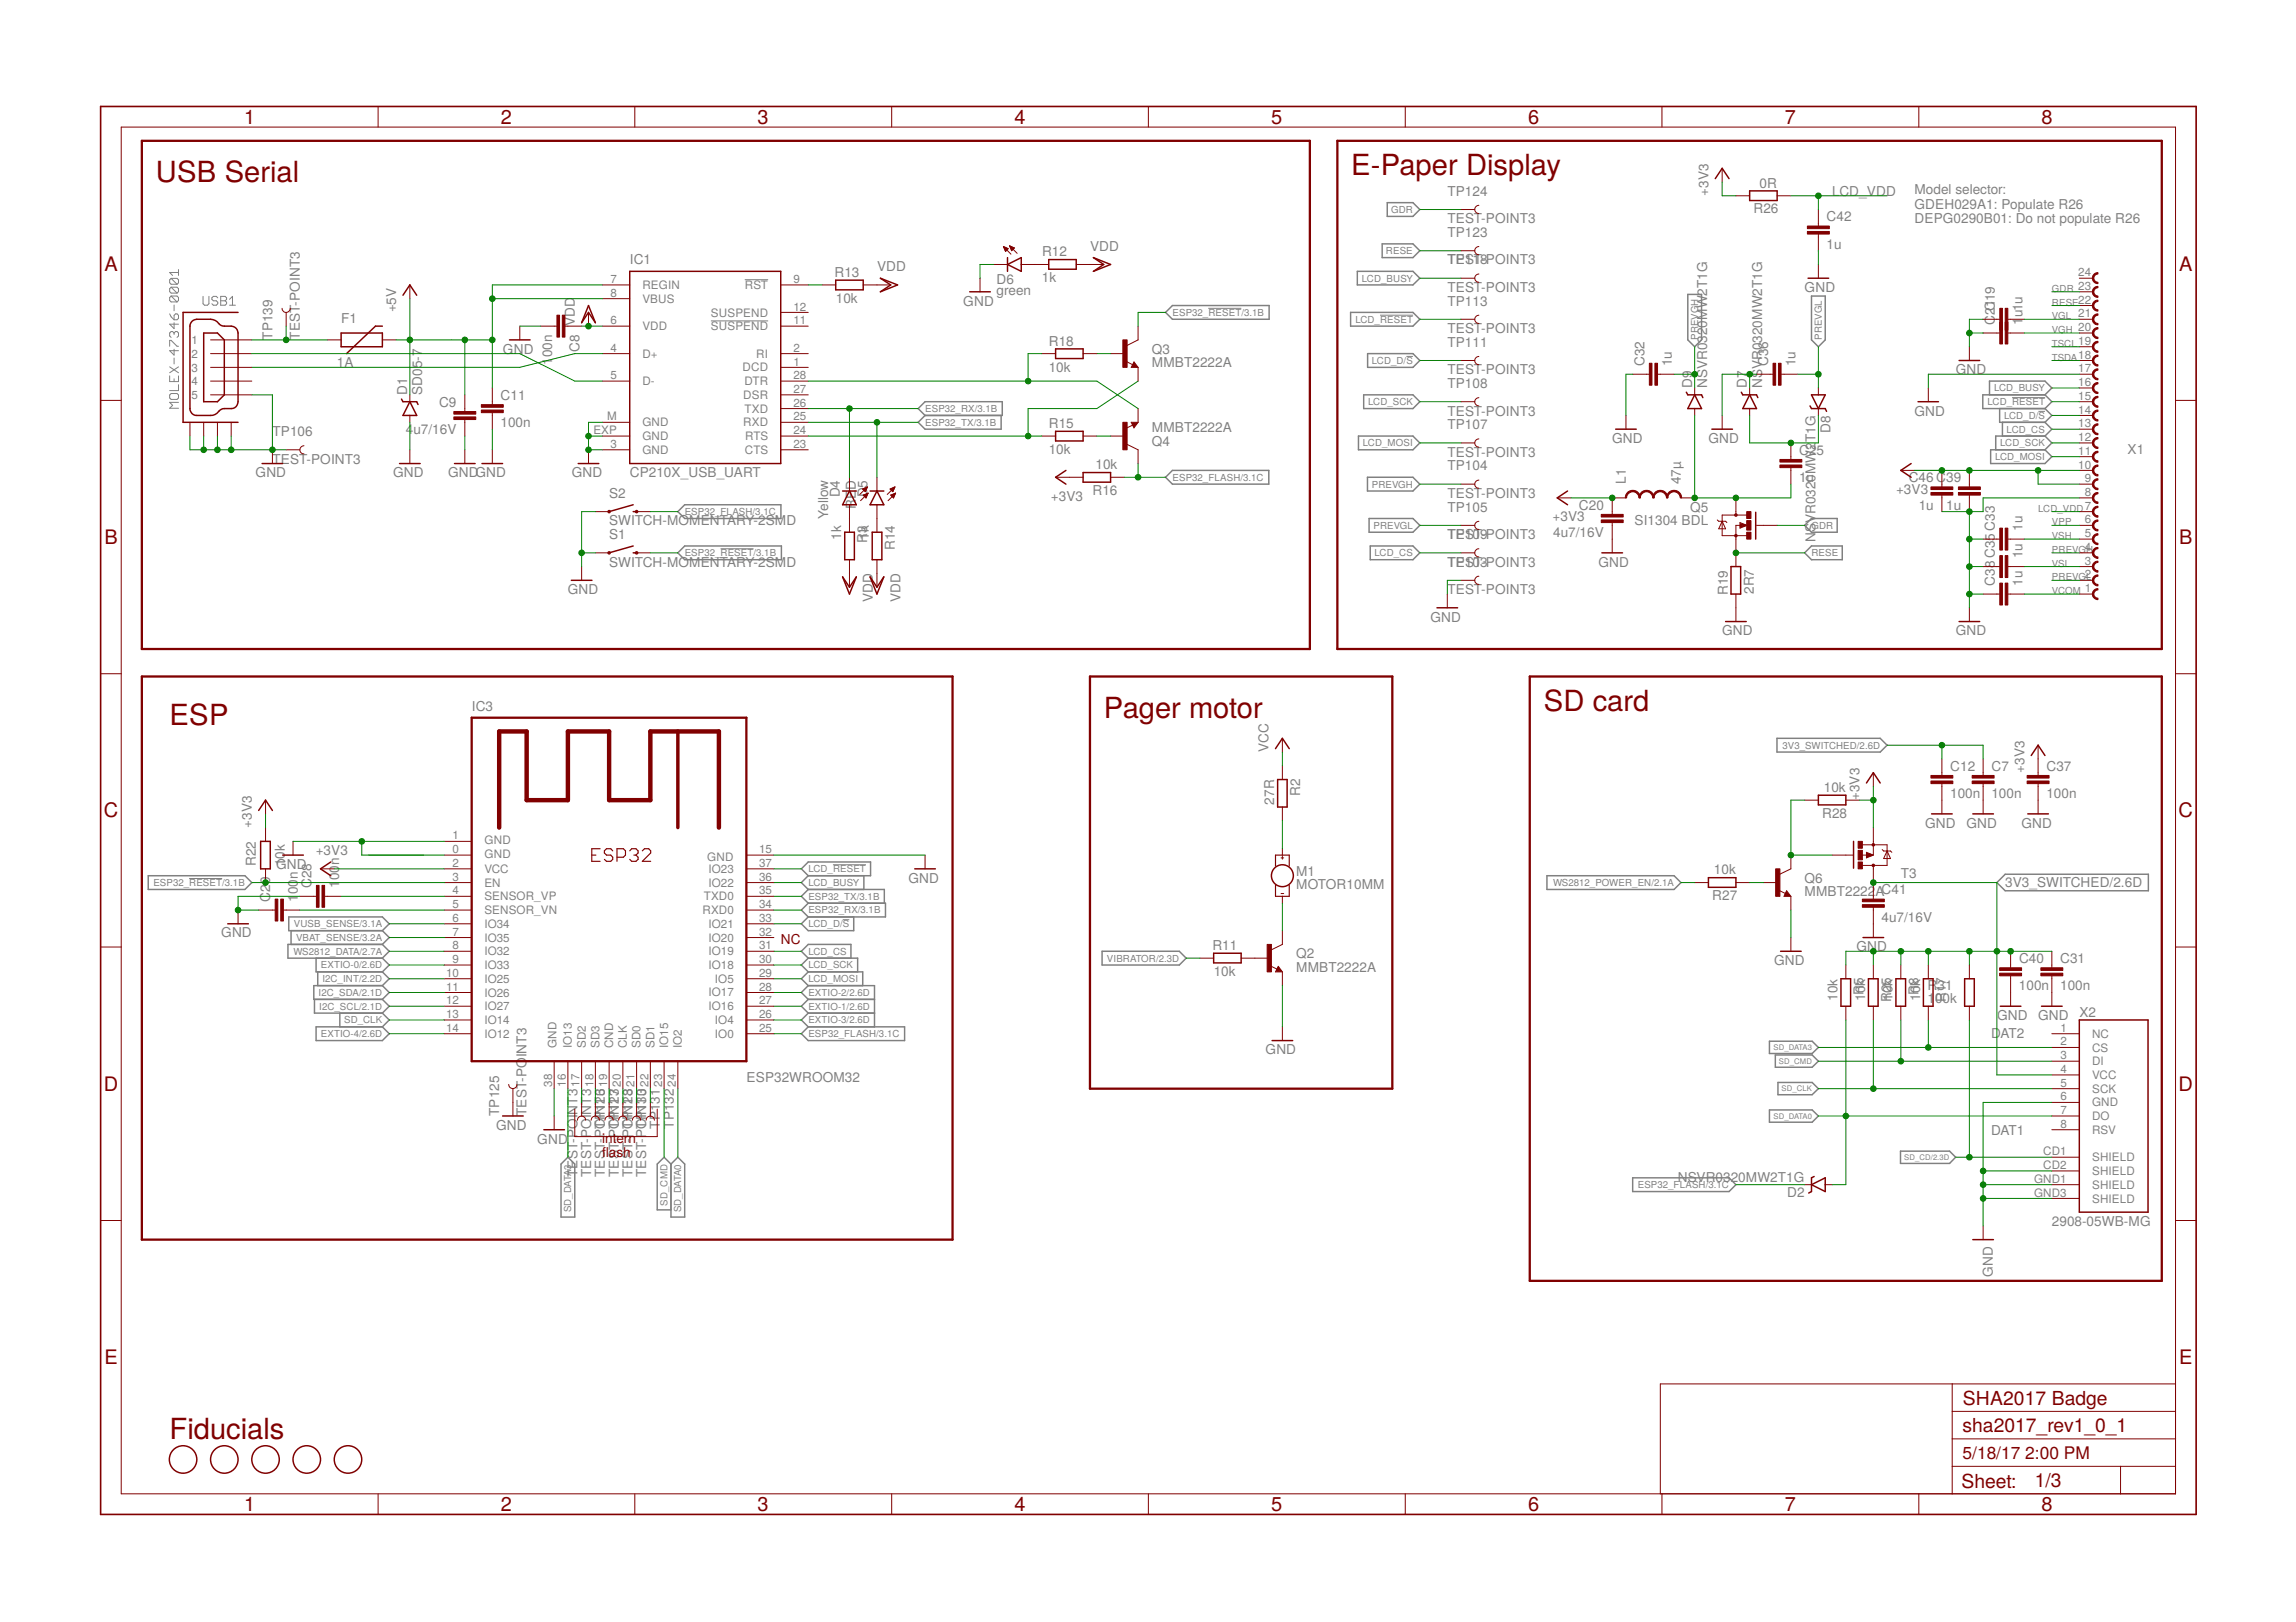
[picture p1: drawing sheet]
<svg xmlns="http://www.w3.org/2000/svg" width="297mm" height="210mm" viewBox="0 0 297 210" stroke-linecap="round" stroke-linejoin="round" font-family="sans-serif">
<defs><g id="words">
<g font-size="3.8" fill="#800000">
<text x="20.2" y="23.6">USB Serial</text>
<text x="174.8" y="22.7">E-Paper Display</text>
<text x="21.9" y="93.8">ESP</text>
<text x="142.8" y="92.9">Pager motor</text>
<text x="199.7" y="92">SD card</text>
<text x="21.9" y="186.2">Fiducials</text>
</g>
<g font-size="2.6" fill="#800000">
<text x="31.6" y="16">1</text>
<text x="64.8" y="16">2</text>
<text x="98" y="16">3</text>
<text x="131.2" y="16">4</text>
<text x="164.5" y="16">5</text>
<text x="197.7" y="16">6</text>
<text x="230.9" y="16">7</text>
<text x="264.1" y="16">8</text>
<text x="13.5" y="35">A</text>
<text x="281.9" y="35">A</text>
<text x="13.5" y="70.4">B</text>
<text x="281.9" y="70.4">B</text>
<text x="13.4" y="105.8">C</text>
<text x="281.9" y="105.8">C</text>
<text x="13.4" y="141.2">D</text>
<text x="281.9" y="141.2">D</text>
<text x="13.5" y="176.5">E</text>
<text x="281.9" y="176.5">E</text>
<text x="31.6" y="195.6">1</text>
<text x="64.8" y="195.6">2</text>
<text x="98" y="195.6">3</text>
<text x="131.2" y="195.6">4</text>
<text x="164.5" y="195.6">5</text>
<text x="197.7" y="195.6">6</text>
<text x="230.9" y="195.6">7</text>
<text x="264.1" y="195.6">8</text>
</g>
<g font-size="2.5" fill="#800000">
<text x="253.9" y="185.3">sha2017_rev1_0_1</text>
<text x="253.9" y="181.8">SHA2017 Badge</text>
<text x="253.7" y="192.5">Sheet:</text>
<text x="263.2" y="192.4">1/3</text>
</g>
<g font-size="2.2" fill="#800000">
<text x="253.9" y="188.9">5/18/17</text>
<text x="262" y="188.9">2:00 PM</text>
</g>
<g font-size="1.8" fill="#808080">
<text x="187.3" y="28.9">TEST-POINT3</text>
<text x="187.3" y="25.3">TP124</text>
<text x="221" y="25.3" transform="rotate(-90 221 25.3)">+3V3</text>
<text x="226.9" y="27.6">R26</text>
<text x="227.6" y="24.3">0R</text>
<text x="236.3" y="28.6">C42</text>
<text x="237" y="25.3">LCD_VDD</text>
<text x="247.7" y="25.2">Model selector:</text>
<text x="247.7" y="27">GDEH029A1: Populate R26</text>
<text x="247.7" y="28.9">DEPG0290B01: Do not populate R26</text>
<text x="81.5" y="34.2">IC1</text>
<text x="108" y="35.8">R13</text>
<text x="113.5" y="35.1">VDD</text>
<text x="134.8" y="33.2">R12</text>
<text x="141" y="32.4">VDD</text>
<text x="187.3" y="34.2">TE118</text>
<text x="187.3" y="30.7">TP123</text>
<text x="187.3" y="34.2">TPST-POINT3</text>
<text x="236.3" y="32.2">1u</text>
<text x="44.1" y="41.9">F1</text>
<text x="51.2" y="40.4" transform="rotate(-90 51.2 40.4)">+5V</text>
<text x="108.1" y="39.2">10k</text>
<text x="124.6" y="39.5">GND</text>
<text x="128.9" y="38.2">green</text>
<text x="128.9" y="36.7">D6</text>
<text x="134.8" y="36.5">1k</text>
<text x="187.3" y="37.8">TEST-POINT3</text>
<text x="187.3" y="39.5">TP113</text>
<text x="233.5" y="37.8">GND</text>
<text x="35.2" y="44" transform="rotate(-90 35.2 44)">TP139</text>
<text x="38.8" y="44" transform="rotate(-90 38.8 44)">TEST-POINT3</text>
<text x="43.6" y="47.5">1A</text>
<text x="65.1" y="45.8">GND</text>
<text x="71.4" y="47.2" transform="rotate(-90 71.4 47.2)">100n</text>
<text x="74.4" y="42.2" transform="rotate(-90 74.4 42.2)">VDD</text>
<text x="75" y="45.5" transform="rotate(-90 75 45.5)">C8</text>
<text x="135.7" y="44.7">R18</text>
<text x="149" y="47.5">MMBT2222A</text>
<text x="149" y="45.8">Q3</text>
<text x="187.3" y="43.1">TEST-POINT3</text>
<text x="187.3" y="44.9">TP111</text>
<text x="212.7" y="47.4" transform="rotate(-90 212.7 47.4)">C32</text>
<text x="216.3" y="47.4" transform="rotate(-90 216.3 47.4)">1u</text>
<text x="228.7" y="47.4" transform="rotate(-90 228.7 47.4)">C36</text>
<text x="232.3" y="47.4" transform="rotate(-90 232.3 47.4)">1u</text>
<text x="258.1" y="42" transform="rotate(-90 258.1 42)">C2C119</text>
<text x="261.6" y="42" transform="rotate(-90 261.6 42)">1u1u</text>
<text x="52.7" y="51.1" transform="rotate(-90 52.7 51.1)">D1</text>
<text x="54.6" y="51.1" transform="rotate(-90 54.6 51.1)">SD05-7</text>
<text x="56.8" y="52.6">C9</text>
<text x="64.8" y="51.7">C11</text>
<text x="135.7" y="48.1">10k</text>
<text x="187.3" y="48.4">TEST-POINT3</text>
<text x="187.3" y="53.8">TEST-POINT3</text>
<text x="187.3" y="50.2">TP108</text>
<text x="218.9" y="50.2" transform="rotate(-90 218.9 50.2)">D9</text>
<text x="220.9" y="50.2" transform="rotate(-90 220.9 50.2)">NSVR0320MW2T1G</text>
<text x="226" y="50.2" transform="rotate(-90 226 50.2)">D7</text>
<text x="228" y="50.2" transform="rotate(-90 228 50.2)">NSVR0320MW2T1G</text>
<text x="247.7" y="53.8">GND</text>
<text x="253" y="48.4">GND</text>
<text x="35.3" y="60">TEST-POINT3</text>
<text x="35.3" y="56.4">TP106</text>
<text x="52.5" y="56.2">4</text>
<text x="53.5" y="56.2">u7/16V</text>
<text x="64.8" y="55.3">100n</text>
<text x="135.7" y="58.7">10k</text>
<text x="135.7" y="55.4">R15</text>
<text x="149" y="55.9">MMBT2222A</text>
<text x="149" y="57.7">Q4</text>
<text x="187.3" y="59.1">TEST-POINT3</text>
<text x="187.3" y="55.5">TP107</text>
<text x="208.6" y="57.3">GND</text>
<text x="221" y="57.3">GND</text>
<text x="232.8" y="58.8">C25</text>
<text x="234.9" y="57.2" transform="rotate(-90 234.9 57.2)">T1G</text>
<text x="236.8" y="56" transform="rotate(-90 236.8 56)">D8</text>
<text x="275.2" y="58.7">X1</text>
<text x="33.1" y="61.8">GND</text>
<text x="50.8" y="61.8">GND</text>
<text x="58" y="61.8">GNDGND</text>
<text x="74" y="61.8">GND</text>
<text x="78.8" y="64.4">S2</text>
<text x="81.5" y="61.8">CP210X_USB_UART</text>
<text x="108.7" y="64.4" transform="rotate(-90 108.7 64.4)">D4</text>
<text x="110.7" y="65.9" transform="rotate(-90 110.7 65.9)">RED</text>
<text x="112.2" y="64.4" transform="rotate(-90 112.2 64.4)">D5</text>
<text x="136" y="64.8">+3V3</text>
<text x="141.3" y="64.1">R16</text>
<text x="141.7" y="60.7">10k</text>
<text x="187.3" y="64.4">TEST-POINT3</text>
<text x="187.3" y="60.9">TP104</text>
<text x="204.3" y="65.9">C20</text>
<text x="210.3" y="62.6" transform="rotate(-90 210.3 62.6)">L1</text>
<text x="217.5" y="62.7" transform="rotate(-90 217.5 62.7)">47µ</text>
<text x="232.7" y="62.4">1u</text>
<text x="245.3" y="63.9">+3V3</text>
<text x="246.9" y="62.4">C46 C39</text>
<text x="248.2" y="65.9">1u</text>
<text x="251.8" y="65.9">1u</text>
<text x="78.8" y="68">SWITCH-MOMENTARY-2SMD</text>
<text x="78.8" y="69.8">S1</text>
<text x="107.2" y="67.1" transform="rotate(-90 107.2 67.1)">Yellow</text>
<text x="108.8" y="69.9" transform="rotate(-90 108.8 69.9)">1k</text>
<text x="112.2" y="70.2" transform="rotate(-90 112.2 70.2)">R3</text>
<text x="112.4" y="69.9" transform="rotate(-90 112.4 69.9)">1k</text>
<text x="115.8" y="71.2" transform="rotate(-90 115.8 71.2)">R14</text>
<text x="187.3" y="69.8">TE109</text>
<text x="187.3" y="66.2">TP105</text>
<text x="187.3" y="69.8">TPST-POINT3</text>
<text x="200.8" y="67.5">+3V3</text>
<text x="200.9" y="69.5">4u7/16V</text>
<text x="211.5" y="68">SI1304 BDL</text>
<text x="218.7" y="66.2">Q5</text>
<text x="234.9" y="70.2" transform="rotate(-90 234.9 70.2)">N</text>
<text x="234.9" y="68.9" transform="rotate(-90 234.9 68.9)">SV</text>
<text x="234.9" y="66.6" transform="rotate(-90 234.9 66.6)">R0320MW2</text>
<text x="261.6" y="68.7" transform="rotate(-90 261.6 68.7)">1u</text>
<text x="73.5" y="76.9">GND</text>
<text x="78.8" y="73.3">SWITCH-MOMENTARY-2SMD</text>
<text x="112.9" y="78" transform="rotate(-90 112.9 78)">VDD</text>
<text x="116.5" y="78" transform="rotate(-90 116.5 78)">VDD</text>
<text x="187.3" y="73.3">TE103</text>
<text x="187.3" y="76.9">TEST-POINT3</text>
<text x="187.3" y="73.3">TPST-POINT3</text>
<text x="206.8" y="73.3">GND</text>
<text x="223.5" y="77" transform="rotate(-90 223.5 77)">R19</text>
<text x="226.9" y="76.9" transform="rotate(-90 226.9 76.9)">2R7</text>
<text x="258.1" y="75.8" transform="rotate(-90 258.1 75.8)">C38 C35 C33</text>
<text x="261.6" y="75.8" transform="rotate(-90 261.6 75.8)">1u</text>
<text x="261.6" y="72.3" transform="rotate(-90 261.6 72.3)">1u</text>
<text x="185.1" y="80.4">GND</text>
<text x="222.8" y="82.2">GND</text>
<text x="253" y="82.2">GND</text>
<text x="61" y="92">IC3</text>
<text x="164.1" y="97.3" transform="rotate(-90 164.1 97.3)">VCC</text>
<text x="252.3" y="99.7">C12</text>
<text x="257.6" y="99.7">C7</text>
<text x="261.9" y="100" transform="rotate(-90 261.9 100)">+3V3</text>
<text x="264.8" y="99.7">C37</text>
<text x="32.6" y="107.1" transform="rotate(-90 32.6 107.1)">+3V3</text>
<text x="164.8" y="104.1" transform="rotate(-90 164.8 104.1)">27R</text>
<text x="168.2" y="103" transform="rotate(-90 168.2 103)">R2</text>
<text x="235.7" y="105.8">R28</text>
<text x="236" y="102.5">10k</text>
<text x="240.6" y="103.5" transform="rotate(-90 240.6 103.5)">+3V3</text>
<text x="249.1" y="107.1">GND</text>
<text x="252.3" y="103.3">100n</text>
<text x="254.4" y="107.1">GND</text>
<text x="257.6" y="103.3">100n</text>
<text x="261.5" y="107.1">GND</text>
<text x="264.7" y="103.3">100n</text>
<text x="33.1" y="112.1" transform="rotate(-90 33.1 112.1)">R22</text>
<text x="35.7" y="112.4">GND</text>
<text x="36.8" y="112.1" transform="rotate(-90 36.8 112.1)">10k</text>
<text x="38.5" y="113.8" transform="rotate(-90 38.5 113.8)">n</text>
<text x="40.8" y="110.7">+3V3</text>
<text x="43.9" y="113.9" transform="rotate(-90 43.9 113.9)">00</text>
<text x="43.9" y="112" transform="rotate(-90 43.9 112)">n</text>
<text x="167.7" y="113.3">M1</text>
<text x="221.7" y="113.1">10k</text>
<text x="245.9" y="113.7">T3</text>
<text x="35" y="116.7" transform="rotate(-90 35 116.7)">C29</text>
<text x="38.5" y="116.7" transform="rotate(-90 38.5 116.7)">1</text>
<text x="38.5" y="115.7" transform="rotate(-90 38.5 115.7)">00</text>
<text x="40.3" y="114.9" transform="rotate(-90 40.3 114.9)">C28</text>
<text x="43.9" y="114.9" transform="rotate(-90 43.9 114.9)">1</text>
<text x="117.5" y="114.2">GND</text>
<text x="167.7" y="115.1">MOTOR10MM</text>
<text x="221.5" y="116.5">R27</text>
<text x="233.5" y="116">MMBT2222AC41</text>
<text x="233.5" y="114.2">Q6</text>
<text x="243.4" y="119.3">4u7/16V</text>
<text x="259.4" y="114.8">3V3_SWITCHED/2.6D</text>
<text x="28.6" y="121.3">GND</text>
<text x="156.9" y="122.9">R11</text>
<text x="167.7" y="125.8">MMBT2222A</text>
<text x="167.7" y="124">Q2</text>
<text x="229.5" y="124.9">GND</text>
<text x="240.2" y="123.1">GND</text>
<text x="261.2" y="124.6">C40</text>
<text x="266.5" y="124.6">C31</text>
<text x="157" y="126.3">10k</text>
<text x="237.7" y="129.5" transform="rotate(-90 237.7 129.5)">10k</text>
<text x="241.3" y="129.5" transform="rotate(-90 241.3 129.5)">1R5</text>
<text x="241.3" y="128.5" transform="rotate(-90 241.3 128.5)">0k</text>
<text x="244.6" y="129.7" transform="rotate(-90 244.6 129.7)">R25</text>
<text x="244.8" y="129.5" transform="rotate(-90 244.8 129.5)">10k</text>
<text x="248.4" y="129.5" transform="rotate(-90 248.4 129.5)">1R8</text>
<text x="248.4" y="128.5" transform="rotate(-90 248.4 128.5)">0k</text>
<text x="249.4" y="129.9">1</text>
<text x="249.4" y="128.1">R31</text>
<text x="250.3" y="129.9">00k</text>
<text x="251.8" y="129.7" transform="rotate(-90 251.8 129.7)">R17</text>
<text x="258.4" y="132">GND</text>
<text x="261.2" y="128.2">100n</text>
<text x="263.7" y="132">GND</text>
<text x="266.5" y="128.2">100n</text>
<text x="269" y="131.6">X2</text>
<text x="68.1" y="136.8" transform="rotate(-90 68.1 136.8)">INT3</text>
<text x="163.7" y="136.4">GND</text>
<text x="257.6" y="134.4">D</text>
<text x="258.8" y="134.4">AT2</text>
<text x="96.6" y="140">ESP32WROOM32</text>
<text x="64.2" y="146.2">GND</text>
<text x="64.6" y="144.4" transform="rotate(-90 64.6 144.4)">TP125</text>
<text x="68.1" y="144.4" transform="rotate(-90 68.1 144.4)">TEST-PO</text>
<text x="69.5" y="148">GND</text>
<text x="78.3" y="146.1" transform="rotate(-90 78.3 146.1)">TP123</text>
<text x="80" y="146.1" transform="rotate(-90 80 146.1)">TP123</text>
<text x="81.8" y="146.1" transform="rotate(-90 81.8 146.1)">TP123</text>
<text x="83.6" y="146.1" transform="rotate(-90 83.6 146.1)">TP133</text>
<text x="85.4" y="146.1" transform="rotate(-90 85.4 146.1)">TP131</text>
<text x="87.2" y="146.1" transform="rotate(-90 87.2 146.1)">TP132</text>
<text x="257.6" y="146.8">DAT1</text>
<text x="74.7" y="152.3" transform="rotate(-90 74.7 152.3)">TEST-POINT3</text>
<text x="76.5" y="152.3" transform="rotate(-90 76.5 152.3)">TEST-POINT3</text>
<text x="78.3" y="152.3" transform="rotate(-90 78.3 152.3)">TEST-POINT6</text>
<text x="80" y="152.3" transform="rotate(-90 80 152.3)">TEST-POINT7</text>
<text x="81.8" y="152.3" transform="rotate(-90 81.8 152.3)">TEST-POINT8</text>
<text x="83.6" y="152.3" transform="rotate(-90 83.6 152.3)">TEST-POINT0</text>
<text x="217.1" y="152.9">NSVR0320MW2T1G</text>
<text x="231.2" y="154.9">D2</text>
<text x="265.5" y="158.7">2908-05WB-MG</text>
<text x="257.8" y="165.3" transform="rotate(-90 257.8 165.3)">GND</text>
</g>
<g font-size="1.8" fill="#800000">
<text x="101" y="122.2">NC</text>
<text x="77.9" y="147.9">intern</text>
<text x="77.9" y="149.8">fash</text>
<text x="77.9" y="149.8">l</text>
</g>
<g font-size="1.5" fill="#808080">
<text x="268.9" y="35.7">24</text>
<text x="79" y="36.6">7</text>
<text x="79" y="42">6</text>
<text x="79" y="38.4">8</text>
<text x="83.1" y="37.4">REGIN</text>
<text x="83.1" y="39.2">VBUS</text>
<text x="92" y="41">SUSPEND</text>
<text x="96.4" y="37.4">RST</text>
<text x="102.7" y="36.6">9</text>
<text x="102.7" y="40.2">12</text>
<text x="102.7" y="42">11</text>
<text x="268.9" y="41.1">21</text>
<text x="268.9" y="39.3">22</text>
<text x="268.9" y="37.5">23</text>
<text x="24.8" y="44.5">1</text>
<text x="24.8" y="46.3">2</text>
<text x="79" y="45.5">4</text>
<text x="83.1" y="42.7">VDD</text>
<text x="83.1" y="46.3">D+</text>
<text x="92" y="42.7">SUSPEND</text>
<text x="97.8" y="46.3">RI</text>
<text x="102.7" y="45.5">2</text>
<text x="102.7" y="47.3">1</text>
<text x="268.9" y="46.4">18</text>
<text x="268.9" y="44.6">19</text>
<text x="268.9" y="42.9">20</text>
<text x="24.8" y="48.1">3</text>
<text x="24.8" y="49.9">4</text>
<text x="24.8" y="51.6">5</text>
<text x="79" y="49.1">5</text>
<text x="83.1" y="49.9">D-</text>
<text x="96.1" y="48.1">DCD</text>
<text x="96.2" y="51.6">DSR</text>
<text x="96.3" y="49.9">DTR</text>
<text x="96.3" y="53.4">TXD</text>
<text x="102.7" y="49.1">28</text>
<text x="102.7" y="50.9">27</text>
<text x="102.7" y="52.6">26</text>
<text x="268.9" y="53.5">14</text>
<text x="268.9" y="51.7">15</text>
<text x="268.9" y="50">16</text>
<text x="268.9" y="48.2">17</text>
<text x="76.8" y="56.2">EXP</text>
<text x="78.6" y="54.4">M</text>
<text x="79" y="58">3</text>
<text x="83.1" y="58.7">GND</text>
<text x="83.1" y="57">GND</text>
<text x="83.1" y="55.2">GND</text>
<text x="96.2" y="55.2">RXD</text>
<text x="96.4" y="58.7">CTS</text>
<text x="96.4" y="57">RTS</text>
<text x="102.7" y="54.4">25</text>
<text x="102.7" y="56.2">24</text>
<text x="102.7" y="58">23</text>
<text x="268.9" y="58.9">11</text>
<text x="268.9" y="57.1">12</text>
<text x="268.9" y="55.3">13</text>
<text x="268.9" y="60.6">10</text>
<text x="269.7" y="66">7</text>
<text x="269.7" y="64.2">8</text>
<text x="269.7" y="62.4">9</text>
<text x="269.7" y="71.3">4</text>
<text x="269.7" y="69.5">5</text>
<text x="269.7" y="67.7">6</text>
<text x="269.7" y="76.6">1</text>
<text x="269.7" y="74.9">2</text>
<text x="269.7" y="73.1">3</text>
<text x="58.6" y="114">3</text>
<text x="58.6" y="112.2">2</text>
<text x="58.6" y="110.4">0</text>
<text x="58.6" y="108.6">1</text>
<text x="62.7" y="113">VCC</text>
<text x="62.7" y="111">GND</text>
<text x="62.7" y="109.2">GND</text>
<text x="91.5" y="111.4">GND</text>
<text x="91.6" y="113">IO23</text>
<text x="98.2" y="114">36</text>
<text x="98.2" y="112.2">37</text>
<text x="98.2" y="110.4">15</text>
<text x="58.6" y="119.3">6</text>
<text x="58.6" y="117.5">5</text>
<text x="58.6" y="115.7">4</text>
<text x="62.7" y="118.3">SENSOR_VN</text>
<text x="62.7" y="116.5">SENSOR_VP</text>
<text x="62.7" y="114.7">EN</text>
<text x="90.9" y="118.3">RXD0</text>
<text x="91.1" y="116.5">TXD0</text>
<text x="91.6" y="114.7">IO22</text>
<text x="98.2" y="119.3">33</text>
<text x="98.2" y="117.5">34</text>
<text x="98.2" y="115.7">35</text>
<text x="58.6" y="124.6">9</text>
<text x="58.6" y="122.8">8</text>
<text x="58.6" y="121.1">7</text>
<text x="62.7" y="125.4">IO33</text>
<text x="62.7" y="123.6">IO32</text>
<text x="62.7" y="121.9">IO35</text>
<text x="62.7" y="120.1">IO34</text>
<text x="91.6" y="125.4">IO18</text>
<text x="91.6" y="123.6">IO19</text>
<text x="91.6" y="121.8">IO20</text>
<text x="91.6" y="120.1">IO21</text>
<text x="98.2" y="124.6">30</text>
<text x="98.2" y="122.8">31</text>
<text x="98.2" y="121.1">32</text>
<text x="57.7" y="131.7">13</text>
<text x="57.7" y="130">12</text>
<text x="57.7" y="128.2">11</text>
<text x="57.7" y="126.4">10</text>
<text x="62.7" y="130.7">IO27</text>
<text x="62.7" y="129">IO26</text>
<text x="62.7" y="127.2">IO25</text>
<text x="91.6" y="130.7">IO16</text>
<text x="91.6" y="129">IO17</text>
<text x="92.5" y="127.2">IO5</text>
<text x="98.2" y="131.7">26</text>
<text x="98.2" y="130">27</text>
<text x="98.2" y="128.2">28</text>
<text x="98.2" y="126.4">29</text>
<text x="57.7" y="133.5">14</text>
<text x="62.7" y="134.3">IO12</text>
<text x="62.7" y="132.5">IO14</text>
<text x="72" y="135.6" transform="rotate(-90 72 135.6)">GND</text>
<text x="74" y="135.7" transform="rotate(-90 74 135.7)">IO13</text>
<text x="75.8" y="135.7" transform="rotate(-90 75.8 135.7)">SD2</text>
<text x="77.6" y="135.7" transform="rotate(-90 77.6 135.7)">SD3</text>
<text x="79.3" y="135.7" transform="rotate(-90 79.3 135.7)">CND</text>
<text x="81.1" y="135.7" transform="rotate(-90 81.1 135.7)">CLK</text>
<text x="82.9" y="135.7" transform="rotate(-90 82.9 135.7)">SD0</text>
<text x="84.7" y="135.7" transform="rotate(-90 84.7 135.7)">SD1</text>
<text x="86.4" y="135.7" transform="rotate(-90 86.4 135.7)">IO15</text>
<text x="88.2" y="135.7" transform="rotate(-90 88.2 135.7)">IO2</text>
<text x="92.5" y="134.3">IO0</text>
<text x="92.5" y="132.5">IO4</text>
<text x="98.2" y="133.5">25</text>
<text x="266.6" y="135.3">2</text>
<text x="266.6" y="137.1">3</text>
<text x="266.6" y="133.5">1</text>
<text x="270.7" y="136.1">CS</text>
<text x="270.7" y="137.9">DI</text>
<text x="270.7" y="134.3">NC</text>
<text x="71.4" y="140.6" transform="rotate(-90 71.4 140.6)">38</text>
<text x="73.2" y="140.6" transform="rotate(-90 73.2 140.6)">16</text>
<text x="75" y="140.6" transform="rotate(-90 75 140.6)">17</text>
<text x="76.8" y="140.6" transform="rotate(-90 76.8 140.6)">18</text>
<text x="78.5" y="140.6" transform="rotate(-90 78.5 140.6)">19</text>
<text x="80.3" y="140.6" transform="rotate(-90 80.3 140.6)">20</text>
<text x="82.1" y="140.6" transform="rotate(-90 82.1 140.6)">21</text>
<text x="83.9" y="140.6" transform="rotate(-90 83.9 140.6)">22</text>
<text x="85.7" y="140.6" transform="rotate(-90 85.7 140.6)">23</text>
<text x="87.4" y="140.6" transform="rotate(-90 87.4 140.6)">24</text>
<text x="266.6" y="142.4">6</text>
<text x="266.6" y="138.8">4</text>
<text x="266.6" y="140.6">5</text>
<text x="270.7" y="143.2">GND</text>
<text x="270.7" y="139.6">VCC</text>
<text x="270.7" y="141.4">SCK</text>
<text x="264.3" y="149.5">CD1</text>
<text x="266.6" y="146">8</text>
<text x="266.6" y="144.2">7</text>
<text x="270.7" y="146.7">RSV</text>
<text x="270.7" y="145">DO</text>
<text x="263.2" y="153.1">GND1</text>
<text x="263.2" y="154.8">GND3</text>
<text x="264.3" y="151.3">CD2</text>
<text x="270.7" y="153.9">SHIELD</text>
<text x="270.7" y="150.3">SHIELD</text>
<text x="270.7" y="152.1">SHIELD</text>
<text x="270.7" y="155.6">SHIELD</text>
</g>
<g font-size="1.2" fill="#808080">
<text x="180" y="27.6">GDR</text>
<text x="179.3" y="32.9">RESE</text>
<text x="151.7" y="40.9">ESP32_RESET/3.1B</text>
<text x="175.4" y="41.8">LCD_RESET</text>
<text x="176.2" y="36.4">LCD_BUSY</text>
<text x="265.5" y="37.8">GDR</text>
<text x="265.5" y="39.5">RESE</text>
<text x="265.5" y="41.3">VGL</text>
<text x="177.5" y="47.1">LCD_D/S</text>
<text x="219.7" y="44" transform="rotate(-90 219.7 44)">PREVGH</text>
<text x="235.7" y="44" transform="rotate(-90 235.7 44)">PREVGL</text>
<text x="265.5" y="43.1">VGH</text>
<text x="265.5" y="44.9">TSCL</text>
<text x="265.5" y="46.7">TSDA</text>
<text x="119.7" y="53.3">ESP32_RX/3.1B</text>
<text x="177" y="52.4">LCD_SCK</text>
<text x="257.1" y="52.4">LCD_RESET</text>
<text x="258" y="50.7">LCD_BUSY</text>
<text x="119.7" y="55.1">ESP32_TX/3.1B</text>
<text x="176.3" y="57.8">LCD_MOSI</text>
<text x="258.1" y="59.5">LCD_MOSI</text>
<text x="258.8" y="57.8">LCD_SCK</text>
<text x="259.3" y="54.2">LCD_D/S</text>
<text x="259.6" y="56">LCD_CS</text>
<text x="151.7" y="62.2">ESP32_FLASH/3.1C</text>
<text x="177.5" y="63.1">PREVGH</text>
<text x="88.6" y="72">ESP32_RESET/3.1B</text>
<text x="88.6" y="66.7">ESP32_FLASH/3.1C</text>
<text x="177.7" y="68.4">PREVGL</text>
<text x="177.8" y="72">LCD_CS</text>
<text x="234.4" y="68.4">GDR</text>
<text x="234.4" y="72">RESE</text>
<text x="263.7" y="66.2">LCD_VDD</text>
<text x="265.5" y="68">VPP</text>
<text x="265.5" y="69.8">VSH</text>
<text x="265.5" y="71.5">PREVGH</text>
<text x="265.5" y="73.3">VSL</text>
<text x="265.5" y="75.1">PREVGL</text>
<text x="265.5" y="76.9">VCOM</text>
<text x="230.6" y="96.9">3V3_SWITCHED/2.6D</text>
<text x="104.6" y="112.9">LCD_RESET</text>
<text x="19.8" y="114.7">ESP32_RESET/3.1B</text>
<text x="38" y="120">VUSB_SENSE/3.1A</text>
<text x="104.6" y="114.7">LCD_BUSY</text>
<text x="104.6" y="116.4">ESP32_TX/3.1B</text>
<text x="104.6" y="118.2">ESP32_RX/3.1B</text>
<text x="104.6" y="120">LCD_D/S</text>
<text x="200.9" y="114.7">WS2812_POWER_EN/2.1A</text>
<text x="38" y="123.5">WS2812_DATA/2.7A</text>
<text x="38.3" y="121.8">VBAT_SENSE/3.2A</text>
<text x="41.5" y="125.3">EXTIO-0/2.6D</text>
<text x="104.6" y="123.5">LCD_CS</text>
<text x="104.6" y="125.3">LCD_SCK</text>
<text x="143.2" y="124.4">VIBRATOR/2.3D</text>
<text x="41.2" y="128.9">I2C_SDA/2.1D</text>
<text x="41.3" y="130.7">I2C_SCL/2.1D</text>
<text x="41.7" y="127.1">I2C_INT/2.2D</text>
<text x="104.6" y="127.1">LCD_MOSI</text>
<text x="104.6" y="130.7">EXTIO-1/2.6D</text>
<text x="104.6" y="128.9">EXTIO-2/2.6D</text>
<text x="41.5" y="134.2">EXTIO-4/2.6D</text>
<text x="44.5" y="132.4">SD_CLK</text>
<text x="104.6" y="134.2">ESP32_FLASH/3.1C</text>
<text x="104.6" y="132.4">EXTIO-3/2.6D</text>
<text x="211.9" y="153.8">ESP32_FLASH/3.1C</text>
<text x="73.9" y="156.9" transform="rotate(-90 73.9 156.9)">SD_DATA3</text>
<text x="86.4" y="156" transform="rotate(-90 86.4 156)">SD_CMD</text>
<text x="88.1" y="156.9" transform="rotate(-90 88.1 156.9)">SD_DATA0</text>
</g>
<g font-size="1" fill="#808080">
<text x="229.4" y="135.9">SD_DATA3</text>
<text x="230.1" y="137.7">SD_CMD</text>
<text x="230.5" y="141.2">SD_CLK</text>
<text x="229.4" y="144.8">SD_DATA0</text>
<text x="246.4" y="150.1">SD_CD/2.3D</text>
</g>
</g></defs>
<g fill="none" stroke="#808080" stroke-width=".13">
<path d="M22.1 36l-.2 .2v.4l.2 .2h.8M22.1 37.2l-.2 .2v.3l.2 .2h.8M22.1 38.3l-.2 .2v.4l.2 .2h.8M22.1 36h.8l.2 .2v.4l-.2 .2M22.1 37.2h.8l.2 .2v.3l-.2 .2M22.1 38.3h.8l.2 .2v.4l-.2 .2M22.1 38.3l.8 .8M22.1 37.2l.8 .7M22.1 36l.8 .8M22.5 39.5v.7M23.1 34.9v.7M23.1 35.3h-1.2l.4 .3"/>
<path d="M26.3 38.4v.9l.2 .2h.3l.2-.2v-.9M28.2 38.5l-.2-.1h-.4l-.2 .1v.2l.2 .2h.4l.2 .2v.2l-.2 .2h-.4l-.2-.2M28.6 38.4h.5l.2 .1v.2l-.2 .2 .2 .2v.2l-.2 .2h-.5zM28.6 38.9h.5M29.7 39.5h.8M29.7 38.7l.4-.3v1.1M96.4 36.2h3M156.3 39.9h4.3M21.9 44.8v-.8h.2l.8 .8h.2M21.9 48.6v.8h1.2v-.8M21.9 47.5l1.2 .7M21.9 40.6l.2 .4 .4 .4"/>
<path d="M22.1 50.9h.8l.2 .2v.4l-.2 .2h-.8l-.2-.2v-.4zM22.5 43.1l-.2-.2h-.2l-.2 .2v.4l.2 .2M22.5 43.1l.2-.2h.2l.2 .2v.4l-.2 .2M22.5 41.8v.7l-.6-.5h1.2M22.5 43.1v.2M22.5 45.2v.8l-.6-.6h1.2M22.5 46.3v.8M22.5 49v.4M22.7 40.6h.2l.2 .2v.4l-.2 .2h-.4v-.6zM23.1 52.1h-1.2l.4 .4-.4 .3h1.2M23.1 49.8v.7h-1.2M23.1 47.5l-1.2 .7"/>
<path d="M92 41.5h7.4M178.5 40.8h4.3M181.9 46.1h.9M260.3 51.5h4.3M263.7 53.2h.9M93.2 71h4.3M24.5 113.7h4.2M107.8 111.9h4.2M109 119h.9"/>
</g>
<g fill="none" stroke="#808080" stroke-width=".19">
<path d="M175.6 35.1h7.2l.9 .9-.9 .9h-7.2zM178.8 31.6h4l.9 .8-.9 .9h-4zM179.5 26.2h3.3l.9 .9-.9 .9h-3.3zM218.4 38.1h1.7v5.9l-.9 .9-.8-.9zM234.4 38.3h1.7v5.7l-.9 .9-.8-.9zM118.8 52.9l.9-.9h10v1.8h-10zM119.7 53.8l-.9 .9 .9 .8h9.8v-1.7M150.8 40.4l.9-.9h12.5v1.8h-12.5zM174.7 40.4h8.1l.9 .9-.9 .9h-8.1zM175.7 56.4h7.1l.9 .9-.9 .9h-7.1zM176.4 51.1h6.4l.9 .9-.9 .9h-6.4zM176.9 45.8h5.9l.9 .9-.9 .8h-5.9z"/>
<path d="M257.4 51.1v-1.8h7.2l.9 .9-.9 .9M257.5 58.2h7.1l.9 .9-.9 .9h-7.1zM258.7 52.9v1.8h5.9M259.1 54.7v1.7M264.6 51.1h-8.1v1.8h8.1M264.6 51.1l.9 .9-.9 .9M264.6 54.7l.9 .8-.9 .9M264.6 56.4h-6.4v1.8M264.6 56.4l.9 .9-.9 .9M264.6 52.9l.9 .9-.9 .9M87.7 71.5l.9-.8h12.5v1.7h-12.5zM87.7 66.2l.9-.9h12.4v1.8h-12.4z"/>
<path d="M151.7 60.9h12.4v1.8h-12.4l-.9-.9zM176.9 61.8h5.9l.9 .9-.9 .8h-5.9zM177.1 67.1h5.7l.9 .9-.9 .9h-5.7zM177.3 70.7h5.5l.9 .8-.9 .9h-5.5zM234.4 70.7h3.9v1.7h-3.9l-.9-.9zM234.4 67.1h3.3v1.8h-3.3l-.9-.9zM229.9 95.5h13.3l.9 .9-.9 .9h-13.3zM19.2 113.3h12.5l.9 .9-.9 .9h-12.5zM37.4 118.7h12.1l.9 .8-.9 .9h-12.1zM103.7 112.4l.9-.9h8v1.8h-8zM104.6 115.1h9.8v1.8M104.6 113.3l-.9 .9 .9 .9"/>
<path d="M104.6 115.1l-.9 .9 .9 .9M104.6 116.9h10v1.8h-10M104.6 116.9l-.9 .9 .9 .9M104.6 118.7l-.9 .8 .9 .9h5.8v-1.7M111.8 113.3v1.8M200.1 113.3h16.5l.9 .9-.9 .9h-16.5zM258.3 114.2l1.1-1.1h18.5v2.2h-18.5zM37.7 120.4v1.8M40.7 129.3v1.8h8.8M40.9 132.9h8.6l.9 .9-.9 .9h-8.6zM40.9 124v1.8h8.6M41.1 125.8v1.8"/>
<path d="M44 131.1v1.8M49.5 122.2h-12.2v1.8h12.2M49.5 127.6h-8.9v1.7h8.9M49.5 122.2l.9 .9-.9 .9M49.5 120.4l.9 .9-.9 .9M49.5 131.1l.9 .9-.9 .9M49.5 127.6l.9 .8-.9 .9M49.5 129.3l.9 .9-.9 .9M49.5 125.8l.9 .9-.9 .9M49.5 124l.9 .9-.9 .9M103.7 133.8l.9-.9h12.4v1.8h-12.4zM104.6 124l-.9-.9 .9-.9h5.5v1.8"/>
<path d="M104.6 124h6.4v1.8M104.6 124l-.9 .9 .9 .9M104.6 125.8h7v1.8M104.6 125.8l-.9 .9 .9 .9M104.6 127.6h8.5v5.3M104.6 131.1h8.5M104.6 131.1l-.9 .9 .9 .9M104.6 129.3h8.5M104.6 129.3l-.9 .9 .9 .9M104.6 127.6l-.9 .8 .9 .9M142.6 123.1h10l.9 .9-.9 .9h-10zM228.9 134.7h5.5l.8 .9-.8 .7h-5.5z"/>
<path d="M229.7 136.5h4.7l.8 .8-.8 .8h-4.7zM72.6 150.6l.9-.8 .9 .8v6.9h-1.8zM86.8 150.6l-.9-.8-.9 .8v6h1.8M87.7 149.8l.9 .8v6.9h-1.8v-6.9zM211.2 152.4h12.5l.9 .9-.9 .9h-12.5zM228.9 143.6h5.5l.8 .8-.8 .8h-5.5zM230 140.1h4.4l.8 .8-.8 .8h-4.4zM245.9 149h6.3l.8 .8-.8 .8h-6.3z"/>
</g>
<g fill="none" stroke="#800000" stroke-width=".3">
<path d="M18.4 18.2h151.1v65.8h-151.1zM173 18.2h106.7v65.8h-106.7zM18.4 87.5h104.8v72.9h-104.8zM61 92.9h35.6v44.4h-35.6zM141 87.5h39.1v53.4h-39.1zM197.9 87.5h81.8v78.3h-81.8z"/>
<circle cx="78.8" cy="71.5" r=".08"/>
<circle cx="78.8" cy="66.2" r=".08"/>
<circle cx="82.4" cy="66.2" r=".08"/>
<circle cx="82.4" cy="71.5" r=".08"/>
<circle cx="224.6" cy="69.3" r=".08"/>
<circle cx="224.6" cy="66.7" r=".08"/>
<circle cx="242.4" cy="109.3" r=".08"/>
<circle cx="242.4" cy="112" r=".08"/>
</g>
<g fill="none" stroke="#800000" stroke-width=".13">
<path d="M15.7 16.4h265.8v176.9h-265.8zM48.9 13.8v2.6M82.1 13.8v2.6M115.4 13.8v2.6M148.6 13.8v2.6M181.8 13.8v2.6M215 13.8v2.6M248.2 13.8v2.6M36.5 39.9a.53 .53 0 0 0 .5 .5 .53 .53 0 0 0 .5-.5M53 36.9v1.8M77.9 36.9h3.6M77.9 38.7h3.6"/>
<path d="M101 36.9h3.6M106.3 36.9h1.8M111.7 36.9h3.5M126.8 36v1.8M128.6 34.2h1.7M129.8 31.9l1 1M129.8 31.9h.1M129.8 31.9l.6 .3-.3 .3zM129.9 32h.1M129.9 32.1h.3M129.9 32.2h.5M130 32.3h.3"/>
<path d="M130 32.4h.2M130.1 32.5h.1M130.6 31.8l1 1M130.6 31.8l.6 .3-.3 .3zM130.6 31.9h.1M130.7 31.9h.2M130.7 32h.3M130.7 32.1h.5M130.8 32.2h.4M130.8 32.2h.3M130.8 32.3h.2M130.9 32.4h.1"/>
<path d="M132.1 34.2h3.6M139.2 34.2h3.6M189 36h1.8M189 32.4h1.8M189 27.1h1.8M191.3 26.6a.54 .54 0 0 0-.5 .5 .54 .54 0 0 0 .5 .5M191.3 31.9a.54 .54 0 0 0-.5 .5 .54 .54 0 0 0 .5 .6M191.3 35.5a.54 .54 0 0 0-.5 .5 .54 .54 0 0 0 .5 .5M222.8 21.8v1.8M224.6 25.3h1.8M229.9 25.3h1.8M235.2 27.1v2.1"/>
<path d="M235.2 30.3v2.1M235.2 34.2v1.8M269 39.5h1.8M269 37.8h1.8M269 36h1.8M13 51.8h2.7M24.6 54.7v1.7M26.4 54.7v1.7M27.2 45.8h5.4M27.2 49.3h5.4M27.2 47.5h5.4M27.2 51.1h5.4"/>
<path d="M27.2 44h5.4M28.1 54.7v1.7M29.9 54.7v1.7M35.2 58.2v1.8M37 58.2h1.8M37 40.4v1.8M39.3 57.7a.53 .53 0 0 0-.5 .5 .53 .53 0 0 0 .5 .5M42.4 44h1.7M49.5 44h1.7M53 51.1v.9M53 53.8v.9M53 58.2v1.8"/>
<path d="M60.1 51.1v2.1M60.1 54.3v2.1M60.1 58.2v1.8M63.7 50.2v2.1M63.7 53.4v2.1M63.7 58.2v1.8M67.2 42.2v1.8M69.9 42.2h2.1M73.1 42.2h2.1M76.1 40.4v1.8M76.1 58.2v1.8M77.9 42.2h3.6"/>
<path d="M77.9 58.2h3.6M77.9 45.8h3.6M77.9 49.3h3.6M77.9 54.7h3.6M77.9 56.4h3.6M101 42.2h3.6M101 58.2h3.6M101 45.8h3.6M101 49.3h3.6M101 40.4h3.6M101 47.5h3.6M101 51.1h3.6"/>
<path d="M101 52.9h3.6M101 54.7h3.6M101 56.4h3.6M134.8 45.8h1.8M134.8 56.4h1.8M140.1 45.8h1.8M140.1 56.4h1.8M143.7 45.8h1.8M143.7 56.4h1.8M145.7 46.8l.8 .4M145.8 57.5l1.4 .7v1.8M146.3 54.7h.9l-.5 .7z"/>
<path d="M146.5 55l-.8 .4M146.7 46.8l.5 .7h-.9zM147.2 42.2v1.8l-1.4 .7M147.2 47.5v1.8M147.2 52.9v1.8M189 57.3h1.8M189 52h1.8M189 46.7h1.8M189 41.3h1.8M191.3 40.8a.54 .54 0 0 0-.5 .5 .54 .54 0 0 0 .5 .6M191.3 46.1a.54 .54 0 0 0-.5 .6 .54 .54 0 0 0 .5 .5M191.3 51.5a.54 .54 0 0 0-.5 .5 .54 .54 0 0 0 .5 .5"/>
<path d="M191.3 56.8a.54 .54 0 0 0-.5 .5 .54 .54 0 0 0 .5 .6M210.4 53.8v1.7M211.2 48.4h2.2M214.4 48.4h2.2M219.2 50.2v.9M219.2 52.9v.9M222.8 53.8v1.7M226.4 50.2v.9M226.4 52.9v.9M227.2 48.4h2.2M230.4 48.4h2.2M231.7 57.3v2.2"/>
<path d="M235.2 50.2v.9M235.2 52.9v.9M249.5 50.2v1.8M254.8 44.9v1.8M256.6 43.1h2.1M256.6 41.3h2.1M259.8 43.1h2.1M259.8 41.3h2.1M269 59.1h1.8M269 57.3h1.8M269 55.5h1.8M269 53.8h1.8"/>
<path d="M269 52h1.8M269 50.2h1.8M269 48.4h1.8M269 46.7h1.8M269 44.9h1.8M269 43.1h1.8M269 41.3h1.8M281.5 51.8h2.6M75.2 73.3v1.8M77 71.5h1.8M77 66.2h1.8M82.4 71.5h1.7"/>
<path d="M82.4 66.2h1.7M109.9 61.8v1.7M109.9 65.3v3.6M109.9 72.4v3.6M111.6 63.3h.5M111.7 63.4h.4M111.7 63.2h.4M111.7 64.1h.5M111.8 63.5h.2M111.8 64.2h.3M111.9 63.2h.3M111.9 64.3h.2"/>
<path d="M111.9 64h.3M111.9 63.6h.1M112 64.4h.1M112.1 63.1h.1M112.1 63.9h.2M112.2 63l-1 1M112.2 63l-.2 .6M112.2 63l-.6 .3 .4 .3M112.3 63.8h.1M112.3 63.8l-1 1M112.3 63.8l-.3 .6M112.3 63.8l-.6 .3 .3 .3"/>
<path d="M113.5 61.8v1.7M113.5 65.3v3.6M113.5 72.4v3.6M115.2 63.3h.5M115.3 63.4h.3M115.3 63.2h.4M115.3 64.1h.4M115.3 64.1h.5M115.3 63.5h.3M115.4 64.2h.3M115.4 63.5h.1M115.4 63.2h.3"/>
<path d="M115.4 64.3h.3M115.5 64h.3M115.5 63.6h.1M115.5 64.4h.1M115.6 64.4h.1M115.6 63.1h.1M115.6 63.9h.2M115.8 63l-1 1M115.8 63l-.3 .6M115.8 63l-.7 .3 .4 .3M115.8 63.8h.1M115.9 63.8l-1 1"/>
<path d="M115.9 63.8l-.3 .6M115.9 63.8l-.7 .3 .4 .3M136.6 61.8h3.5M143.7 61.8h1.8M187.2 76.9v1.8M189 68h1.8M189 75.1h1.8M189 71.5h1.8M189 62.7h1.8M191.3 62.1a.53 .53 0 0 0-.5 .6 .53 .53 0 0 0 .5 .5M191.3 67.5a.53 .53 0 0 0-.5 .5 .53 .53 0 0 0 .5 .5M191.3 71a.53 .53 0 0 0-.5 .5 .53 .53 0 0 0 .5 .6"/>
<path d="M191.3 74.6a.53 .53 0 0 0-.5 .5 .53 .53 0 0 0 .5 .5M201.5 64.4h1.7M208.6 67.6v3.9M210.4 64.4h-1.8v2.2M217.5 64.4h1.7M222.2 67.3l.2 .2h.8l.2 .1M222.8 67.5l.4 .9h-.8zM224.6 64.4v2.3M224.6 76.9v3.5M225.1 67.6l.9 .4-.9 .3zM225.2 68h-.6v5.3M226 66.7h-3.2v2.6h3.2"/>
<path d="M227.2 68h2.7M231.7 60.5v2.2M245.9 60.9h1.8M251.2 60.9v2.1M251.2 64.1v2.1M254.8 60.9v2.1M254.8 64.1v2.1M254.8 78.7v1.7M256.6 76.9h2.1M256.6 73.3h2.1M256.6 69.8h2.1M259.8 76.9h2.1"/>
<path d="M259.8 73.3h2.1M259.8 69.8h2.1M269 68h1.8M269 76.9h1.8M269 75.1h1.8M269 73.3h1.8M269 71.5h1.8M269 69.8h1.8M269 66.2h1.8M269 64.4h1.8M269 62.7h1.8M269 60.9h1.8"/>
<path d="M13 87.2h2.7M165.9 95.5v1.8M165.9 99.1v1.8M242.4 100v1.8M251.2 98.2v2.2M256.6 98.2v2.2M263.7 96.4v4M281.5 87.2h2.6M30.8 117.8v1.7M33.5 117.8h2.1M34.4 103.5v1.8M34.4 107.1v1.8"/>
<path d="M34.4 112.4v1.8M36.7 117.8h2.1M37.9 108.9v1.8M38.8 116h2.1M41.5 112.4h1.7M42 116h2.1M57.5 116h3.5M57.5 114.2h3.5M57.5 110.7h3.5M57.5 117.8h3.5M57.5 119.5h3.5M57.5 112.4h3.5"/>
<path d="M57.5 108.9h3.5M96.6 116h3.5M96.6 114.2h3.5M96.6 110.7h3.5M96.6 117.8h3.5M96.6 119.5h3.5M96.6 112.4h3.5M119.7 110.7v1.7M165.7 111h.4M165.7 115.6h.4M165.9 104.4v1.8M165.9 109.8v.9"/>
<path d="M165.9 110.8v.4M165.9 116v.9M219.2 114.2h1.8M224.6 114.2h1.8M228.1 114.2h1.8M230.1 115.2l.9 .4M231.1 115.3l.6 .7h-.9zM231.7 110.7v1.7l-1.4 .7M231.7 116v1.8M233.5 103.5h1.7M237 110.7h2.7M238.8 103.5h1.8"/>
<path d="M240.9 109.3h3.2v2.7h-3.2M240.9 110.7h.7M241.5 110.3l.9 .4-.9 .3zM242.4 107.1v3.6M242.4 112v4.4M242.4 117.4v3.9M243.5 109.9l.2 .2h.9l.2 .2M244.1 110.1l.5 1h-.9zM251.2 101.4v3.9M256.6 101.4v3.9M263.7 101.4v3.9M13 122.6h2.7"/>
<path d="M57.5 133.8h3.5M57.5 132h3.5M57.5 130.2h3.5M57.5 128.4h3.5M57.5 126.7h3.5M57.5 124.9h3.5M57.5 123.1h3.5M57.5 121.3h3.5M71.7 137.3v3.6M73.5 137.3v3.6M75.2 137.3v3.6M77 137.3v3.6"/>
<path d="M78.8 137.3v3.6M80.6 137.3v3.6M82.4 137.3v3.6M84.1 137.3v3.6M85.9 137.3v3.6M87.7 137.3v3.6M96.6 133.8h3.5M96.6 132h3.5M96.6 130.2h3.5M96.6 128.4h3.5M96.6 126.7h3.5M96.6 124.9h3.5"/>
<path d="M96.6 123.1h3.5M96.6 121.3h3.5M155.2 124h1.8M160.6 124h3.5M164.3 125l.9 .4M165.4 125.1l.5 .7h-.9zM165.9 120.4v1.8l-1.4 .7M165.9 125.8v1.8M165.9 132.9v1.8M231.7 121.3v1.8M238.8 124.9v1.8M238.8 130.2v1.8"/>
<path d="M242.4 124.9v1.8M242.4 130.2v1.8M245.9 124.9v1.8M245.9 130.2v1.8M249.5 124.9v1.8M249.5 130.2v1.8M254.8 124.9v1.8M254.8 130.2v1.8M260.1 123.1v2.1M260.1 126.3v3.9M265.5 135.6h3.5M265.5 137.3h3.5"/>
<path d="M265.5 139.1h3.5M265.5 133.8h3.5M265.5 123.1v2.1M265.5 126.3v3.9M281.5 122.6h2.6M13 157.9h2.7M65.8 140.3a.54 .54 0 0 0 .5 .6 .54 .54 0 0 0 .6-.6M66.4 140.9v3.5M71.7 144.4v1.8M74.4 143.5v3.6h10.6v-3.6M74.7 145a.54 .54 0 0 1 .5-.6 .54 .54 0 0 1 .6 .6M75.2 142.7v1.7"/>
<path d="M76.5 145a.54 .54 0 0 1 .5-.6 .54 .54 0 0 1 .6 .6M77 142.7v1.7M78.3 145a.54 .54 0 0 1 .5-.6 .54 .54 0 0 1 .5 .6M78.8 142.7v1.7M80 145a.54 .54 0 0 1 .6-.6 .54 .54 0 0 1 .5 .6M80.6 142.7v1.7M81.8 145a.54 .54 0 0 1 .5-.6 .54 .54 0 0 1 .6 .6M82.4 142.7v1.7M83.6 145a.54 .54 0 0 1 .5-.6 .54 .54 0 0 1 .6 .6M84.1 142.7v1.7M233.5 153.3h.9M236.1 153.3h.9"/>
<path d="M256.6 158.6v1.8M265.5 142.7h3.5M265.5 140.9h3.5M265.5 146.2h3.5M265.5 144.4h3.5M265.5 153.3h3.5M265.5 149.8h3.5M265.5 151.5h3.5M265.5 155.1h3.5M281.5 157.9h2.6M252.6 179.1v14.2M281.5 179.1h-66.7v14.2"/>
<path d="M48.9 193.3v2.7M82.1 193.3v2.7M115.4 193.3v2.7M148.6 193.3v2.7M181.8 193.3v2.7M215 193.3v2.7M248.2 193.3v2.7M252.6 189.8h28.9M252.6 186.2h28.9M252.6 182.6h28.9M274.3 189.8v3.5"/>
</g>
<g fill="none" stroke="#800000" stroke-width=".19">
<path d="M52.1 38.2l.9-1.3 .9 1.3M76.1 39.5l.9 2.3-.9-1.4-.9 1.4zM81.5 35.1h19.5v24.9h-19.5zM108.1 36.3h3.6v1.2h-3.6zM113.9 36l2.2 .9-2.2 .9 1.3-.9zM125.5 37.8h2.6M130.3 34.2l1.8-.9v1.8zM130.3 33.3v1.8M135.7 33.6h3.5v1.2h-3.5zM141.5 33.3l2.2 .9-2.2 .9 1.3-.9zM221.9 23.1l.9-1.3 .9 1.3M226.4 24.7h3.5v1.3h-3.5z"/>
<path d="M233.9 36h2.7M24.8 41.6l.7-.3h1.7a2.12 2.12 0 0 1 1.4 .8l.2 .1a3 3 0 0 1 1.6 .1 .91 .91 0 0 1 .4 .8v8.9a.87 .87 0 0 1-.9 .9 1.64 1.64 0 0 0-1.5 .2 1.51 1.51 0 0 1-1.2 .7h-1.7a.87 .87 0 0 1-.9-.9v-10.7zM26.4 43.1h1.7l.9 .9v7.1l-.9 .9h-1.7zM30.8 40.4h-7.1v14.3h7.1M33.9 60h2.7M44.1 43.1h5.4v1.8h-5.4zM49.5 42.2h-.9l-3.8 3.6M51.7 60h2.7M51.9 51.6l.2 .4h1.8l.2 .3M53 52l.9 1.8h-1.8zM58.8 60h2.7M62.4 60h2.6"/>
<path d="M65.9 44h2.7M74.8 60h2.7M136.6 45.1h3.5v1.3h-3.5zM136.6 55.8h3.5v1.3h-3.5zM146.5 54.8h.6l-.4 .4-.2-.4h.3l-.1 .2M146.7 47.2l.1 .2h-.3l.2-.4 .4 .5h-.6M209 55.5h2.7M218.2 50.8l.2 .3h1.7l.2 .4M219.2 51.1l.9 1.8h-1.7zM221.5 55.5h2.6M225.3 50.8l.2 .3h1.7l.2 .4M226.4 51.1l.8 1.8h-1.7z"/>
<path d="M234.2 52.5l.2 .4h1.7l.2 .3M234.4 51.1h1.7l-.9 1.8zM247.2 60l-1.3 .9 1.3 .9M248.1 52h2.7M253.4 46.7h2.7M73.9 75.1h2.7M81.9 71.5h.5M81.9 66.2h.5M81.9 65.3l-3.1 .9M81.9 70.7l-3.1 .8M109 63.5h1.8M109 74.7l.9 1.3 .9-1.3-.9 2.2z"/>
<path d="M109.3 68.9h1.2v3.5h-1.2zM109.9 63.5l.9 1.8h-1.8zM112.6 63.5h1.7M112.6 74.7l.9 1.3 .8-1.3-.8 2.2zM112.8 68.9h1.3v3.5h-1.3zM113.5 63.5l.8 1.8h-1.7zM137.9 60.9l-1.3 .9 1.3 .9M140.1 61.2h3.6v1.2h-3.6zM185.9 78.7h2.7M202.8 63.5l-1.3 .9 1.3 .9M207.2 71.5h2.7M223.9 73.3h1.3v3.6h-1.3z"/>
<path d="M227.1 66.3v3.5M165 96.9l.9-1.4 .9 1.4M223.2 80.4h2.7M253.4 80.4h2.7M262.8 97.8l.9-1.4 .9 1.4M29.5 119.5h2.6M33.5 104.9l.9-1.4 .8 1.4M33.7 108.9h1.3v3.5h-1.3zM36.6 110.7h2.6M42.8 111.5l-1.3 .9 1.3 .9M118.3 112.4h2.7M165.3 100.9h1.2v3.5h-1.2z"/>
<path d="M221 113.6h3.6v1.2h-3.6zM231.1 115.6l.1 .2h-.2l.1-.3 .4 .4h-.5M235.2 102.9h3.6v1.3h-3.6zM239.8 108.9v3.5M241.5 101.3l.9-1.3 .8 1.3M249.9 105.3h2.7M255.2 105.3h2.7M262.3 105.3h2.7M157 123.4h3.6v1.2h-3.6zM164.6 134.7h2.6M165.4 125.4l.1 .2h-.3l.2-.4 .3 .5h-.5M230.4 123.1h2.6"/>
<path d="M238.2 126.7h1.2v3.5h-1.2zM241 121.3h2.7M241.7 126.7h1.3v3.5h-1.3zM245.3 126.7h1.2v3.5h-1.2zM248.8 126.7h1.3v3.5h-1.3zM254.2 126.7h1.2v3.5h-1.2zM258.8 130.2h2.7M264.1 130.2h2.7M269 132h8.9v24.9h-8.9zM65 144.4h2.7M70.4 146.2h2.6M234.4 153.3l1.7-.9v1.8z"/>
<path d="M234.7 152.3l-.3 .1v1.8l-.4 .2M255.2 160.4h2.7"/>
<circle cx="165.9" cy="113.3" r="1.42"/>
<circle cx="23.7" cy="188.9" r="1.78"/>
<circle cx="29" cy="188.9" r="1.78"/>
<circle cx="34.4" cy="188.9" r="1.78"/>
<circle cx="39.7" cy="188.9" r="1.78"/>
<circle cx="45" cy="188.9" r="1.78"/>
</g>
<g fill="#800000" stroke="#800000" stroke-width=".13">
<path d="M58.7 54h2.9v.3h-2.9z"/>
<path d="M58.7 53.3h2.9v.3h-2.9z"/>
<path d="M145.3 44h.5v3.5h-.5z"/>
<path d="M145.3 54.7h.5v3.5h-.5z"/>
<path d="M62.3 53.1h2.8v.3h-2.8z"/>
<path d="M62.3 52.4h2.8v.3h-2.8z"/>
<path d="M72.1 40.8h.3v2.8h-.3z"/>
<path d="M72.7 40.8h.4v2.8h-.4z"/>
<path d="M226 68.9h.5v.9h-.5z"/>
<path d="M226 66.2h.5v.9h-.5z"/>
<path d="M226 67.4h.5v1.2h-.5z"/>
<path d="M214.1 47h.3v2.8h-.3z"/>
<path d="M213.4 47h.3v2.8h-.3z"/>
<path d="M230.1 47h.3v2.8h-.3z"/>
<path d="M229.4 47h.3v2.8h-.3z"/>
<path d="M230.3 60.2h2.8v.3h-2.8z"/>
<path d="M230.3 59.5h2.8v.3h-2.8z"/>
<path d="M259.4 39.9h.4v2.8h-.4z"/>
<path d="M258.7 39.9h.4v2.8h-.4z"/>
<path d="M259.4 41.7h.4v2.8h-.4z"/>
<path d="M258.7 41.7h.4v2.8h-.4z"/>
<path d="M259.4 68.3h.4v2.9h-.4z"/>
<path d="M258.7 68.3h.4v2.9h-.4z"/>
<path d="M259.4 71.9h.4v2.8h-.4z"/>
<path d="M258.7 71.9h.4v2.8h-.4z"/>
<path d="M259.4 75.5h.4v2.8h-.4z"/>
<path d="M258.7 75.5h.4v2.8h-.4z"/>
<path d="M253.4 63.7h2.8v.4h-2.8z"/>
<path d="M253.4 63h2.8v.4h-2.8z"/>
<path d="M207.2 67.3h2.8v.3h-2.8z"/>
<path d="M207.2 66.6h2.8v.3h-2.8z"/>
<path d="M258.7 125.9h2.8v.4h-2.8z"/>
<path d="M258.7 125.2h2.8v.4h-2.8z"/>
<path d="M229.7 112.4h.6v3.6h-.6z"/>
<path d="M249.8 101.1h2.8v.3h-2.8z"/>
<path d="M249.8 100.4h2.8v.3h-2.8z"/>
<path d="M255.1 101.1h2.9v.3h-2.9z"/>
<path d="M255.1 100.4h2.9v.3h-2.9z"/>
<path d="M262.3 101.1h2.8v.3h-2.8z"/>
<path d="M262.3 100.4h2.8v.3h-2.8z"/>
<path d="M240.9 117.1h2.9v.3h-2.9z"/>
<path d="M240.9 116.4h2.9v.3h-2.9z"/>
<path d="M240.4 108.9h.5v.9h-.5z"/>
<path d="M240.4 111.5h.5v.9h-.5z"/>
<path d="M240.4 110h.5v1.3h-.5z"/>
<path d="M264 125.9h2.9v.4h-2.9z"/>
<path d="M264 125.2h2.9v.4h-2.9z"/>
<path d="M41.7 114.6h.3v2.8h-.3z"/>
<path d="M40.9 114.6h.4v2.8h-.4z"/>
<path d="M36.3 116.4h.4v2.8h-.4z"/>
<path d="M35.6 116.4h.3v2.8h-.3z"/>
<path d="M163.9 122.2h.6v3.6h-.6z"/>
<path d="M233.8 30h2.9v.3h-2.9z"/>
<path d="M233.8 29.3h2.9v.3h-2.9z"/>
<path d="M249.8 63.7h2.8v.4h-2.8z"/>
<path d="M249.8 63h2.8v.4h-2.8z"/>
</g>
<path d="M13 13.8h271.1v182.2h-271.1z" fill="none" stroke="#800000" stroke-width=".21"/>
<path d="M225.2 67.8l.6 .2-.6 .2v-.2h.2M241.6 110.5l.6 .2-.6 .1v-.1h.1" fill="none" stroke="#800000" stroke-width=".23"/>
<g fill="#800000" stroke="#800000" stroke-width=".13">
<path d="M270.9 76.4l.4-.2h.1v.1a.53 .53 0 0 0-.5 .6 .53 .53 0 0 0 .5 .5v.2a.71 .71 0 0 1-.7-.4 .71 .71 0 0 1 .2-.8z" fill-rule="evenodd"/>
<path d="M270.9 74.6l.4-.2h.1v.2a.53 .53 0 0 0-.5 .5 .53 .53 0 0 0 .5 .5v.2a.71 .71 0 0 1-.7-.4 .71 .71 0 0 1 .2-.8z" fill-rule="evenodd"/>
<path d="M270.9 72.8l.4-.2h.1v.2a.53 .53 0 0 0-.5 .5 .53 .53 0 0 0 .5 .6v.1a.71 .71 0 0 1-.7-.4 .71 .71 0 0 1 .2-.8z" fill-rule="evenodd"/>
<path d="M270.9 71l.4-.2h.1v.2a.53 .53 0 0 0-.5 .5 .53 .53 0 0 0 .5 .6v.2a.71 .71 0 0 1-.7-.5 .71 .71 0 0 1 .2-.8z" fill-rule="evenodd"/>
<path d="M270.9 69.3l.4-.2h.1v.1a.53 .53 0 0 0-.5 .6 .53 .53 0 0 0 .5 .5v.2a.71 .71 0 0 1-.7-.5 .71 .71 0 0 1 .2-.7z" fill-rule="evenodd"/>
<path d="M270.9 67.5l.4-.2h.1v.2a.53 .53 0 0 0-.5 .5 .53 .53 0 0 0 .5 .5v.2a.71 .71 0 0 1-.7-.4 .71 .71 0 0 1 .2-.8z" fill-rule="evenodd"/>
<path d="M270.9 65.7l.4-.2h.1v.2a.53 .53 0 0 0-.5 .5 .53 .53 0 0 0 .5 .5v.2a.71 .71 0 0 1-.7-.4 .71 .71 0 0 1 .2-.8z" fill-rule="evenodd"/>
<path d="M270.9 63.9l.4-.2h.1v.2a.53 .53 0 0 0-.5 .5 .53 .53 0 0 0 .5 .6v.2a.71 .71 0 0 1-.7-.5 .71 .71 0 0 1 .2-.8z" fill-rule="evenodd"/>
<path d="M270.9 62.1l.4-.1h.1v.1a.53 .53 0 0 0-.5 .6 .53 .53 0 0 0 .5 .5v.2a.71 .71 0 0 1-.7-.5 .71 .71 0 0 1 .2-.8z" fill-rule="evenodd"/>
<path d="M270.9 60.4l.4-.2h.1v.1a.53 .53 0 0 0-.5 .6 .53 .53 0 0 0 .5 .5v.2a.71 .71 0 0 1-.7-.4 .71 .71 0 0 1 .2-.8z" fill-rule="evenodd"/>
<path d="M270.9 58.6l.4-.2h.1v.2a.53 .53 0 0 0-.5 .5 .53 .53 0 0 0 .5 .5v.2a.71 .71 0 0 1-.7-.4 .71 .71 0 0 1 .2-.8z" fill-rule="evenodd"/>
<path d="M270.9 56.8l.4-.2h.1v.2a.54 .54 0 0 0-.5 .5 .54 .54 0 0 0 .5 .6v.1a.71 .71 0 0 1-.7-.4 .71 .71 0 0 1 .2-.8z" fill-rule="evenodd"/>
<path d="M270.9 55l.4-.2h.1v.2a.54 .54 0 0 0-.5 .6 .54 .54 0 0 0 .5 .5v.2a.71 .71 0 0 1-.7-.5 .71 .71 0 0 1 .2-.8z" fill-rule="evenodd"/>
<path d="M270.9 53.3l.4-.2h.1v.1a.54 .54 0 0 0-.5 .6 .54 .54 0 0 0 .5 .5v.2a.71 .71 0 0 1-.7-.5 .71 .71 0 0 1 .2-.7z" fill-rule="evenodd"/>
<path d="M270.9 51.5l.4-.2h.1v.2a.54 .54 0 0 0-.5 .5 .54 .54 0 0 0 .5 .5v.2a.71 .71 0 0 1-.7-.4 .71 .71 0 0 1 .2-.8z" fill-rule="evenodd"/>
<path d="M270.9 49.7l.4-.2h.1v.2a.54 .54 0 0 0-.5 .5 .54 .54 0 0 0 .5 .6v.1a.71 .71 0 0 1-.7-.4 .71 .71 0 0 1 .2-.8z" fill-rule="evenodd"/>
<path d="M270.9 47.9l.4-.2h.1v.2a.54 .54 0 0 0-.5 .5 .54 .54 0 0 0 .5 .6v.1a.71 .71 0 0 1-.7-.4 .71 .71 0 0 1 .2-.8z" fill-rule="evenodd"/>
<path d="M270.9 46.1l.4-.1h.1v.1a.54 .54 0 0 0-.5 .6 .54 .54 0 0 0 .5 .5v.2a.71 .71 0 0 1-.7-.5 .71 .71 0 0 1 .2-.8z" fill-rule="evenodd"/>
<path d="M270.9 44.4l.4-.2h.1v.1a.54 .54 0 0 0-.5 .6 .54 .54 0 0 0 .5 .5v.2a.71 .71 0 0 1-.7-.4 .71 .71 0 0 1 .2-.8z" fill-rule="evenodd"/>
<path d="M270.9 42.6l.4-.2h.1v.2a.54 .54 0 0 0-.5 .5 .54 .54 0 0 0 .5 .5v.2a.71 .71 0 0 1-.7-.4 .71 .71 0 0 1 .2-.8z" fill-rule="evenodd"/>
<path d="M270.9 40.8l.4-.2h.1v.2a.54 .54 0 0 0-.5 .5 .54 .54 0 0 0 .5 .6v.1a.71 .71 0 0 1-.7-.4 .71 .71 0 0 1 .2-.8z" fill-rule="evenodd"/>
<path d="M270.9 39l.4-.2h.1v.2a.54 .54 0 0 0-.5 .5 .54 .54 0 0 0 .5 .6v.2a.71 .71 0 0 1-.7-.5 .71 .71 0 0 1 .2-.8z" fill-rule="evenodd"/>
<path d="M270.9 37.3l.4-.2h.1v.1a.54 .54 0 0 0-.5 .6 .54 .54 0 0 0 .5 .5v.2a.71 .71 0 0 1-.7-.5 .71 .71 0 0 1 .2-.7z" fill-rule="evenodd"/>
<path d="M270.9 35.5l.4-.2h.1v.2a.54 .54 0 0 0-.5 .5 .54 .54 0 0 0 .5 .5v.2a.71 .71 0 0 1-.7-.4 .71 .71 0 0 1 .2-.8z" fill-rule="evenodd"/>
<path d="M210.6 63.6l.6-.1v.1l-.2 .1a.81 .81 0 0 0-.6 .7h-.1a.95 .95 0 0 1 .3-.8z" fill-rule="evenodd"/>
<path d="M211.2 63.5a.95 .95 0 0 1 1 .9h-.2l-.1-.4-.3-.2-.4-.2z" fill-rule="evenodd"/>
<path d="M212.4 63.6l.6-.1v.1l-.2 .1a.81 .81 0 0 0-.6 .7h-.2a.95 .95 0 0 1 .4-.8z" fill-rule="evenodd"/>
<path d="M213 63.5a.95 .95 0 0 1 1 .9h-.2l-.1-.4-.3-.2-.4-.2z" fill-rule="evenodd"/>
<path d="M214.2 63.6l.6-.1v.1l-.2 .1a.81 .81 0 0 0-.6 .7h-.2a.95 .95 0 0 1 .4-.8z" fill-rule="evenodd"/>
<path d="M214.8 63.5a.95 .95 0 0 1 1 .9h-.2l-.1-.4-.3-.2-.4-.2z" fill-rule="evenodd"/>
<path d="M216 63.6l.6-.1v.1l-.2 .1a.81 .81 0 0 0-.6 .7h-.2a.95 .95 0 0 1 .4-.8z" fill-rule="evenodd"/>
<path d="M216.6 63.5a.95 .95 0 0 1 1 .9h-.2l-.1-.2a.88 .88 0 0 0-.7-.6z" fill-rule="evenodd"/>
</g>
<path d="M64.6 107.1v-12.4h3.5v8.8h5.4v-8.8h5.3v8.8h5.3v-8.8h8.9v12.4" fill="none" stroke="#800000" stroke-width=".57"/>
<path d="M87.7 94.7v12.4" fill="none" stroke="#800000" stroke-width=".44"/>
<path d="M76.6 110.7h.5M77.6 109.8h-1v1.7h1M79.3 110.1l-.3-.3h-.5l-.3 .3v.3l.3 .3h.5l.3 .2v.3l-.3 .3h-.5l-.3-.3M79.8 110.9h.8l.3-.2v-.6l-.3-.3h-.8v1.7M81.5 110.1l.2-.3h.6l.2 .3v.3l-.2 .3M82 110.7h.3M82.3 110.7l.2 .2v.3l-.2 .3h-.6l-.2-.3M83.1 110.1l.3-.3h.5l.3 .3v.3l-1.1 1.1h1.1M165 112.1v-1.4h1.8v1.4M165 114.6v1.4h1.8v-1.4" fill="none" stroke="#800000" stroke-width=".15"/>
<g fill="none" stroke="#008000" stroke-width=".13">
<path d="M53 38.7v12.4M63.7 38.7h14.2M77.9 36.9h-14.2v13.3M104.6 36.9h1.7M128.6 34.2h-1.8v1.8M183.7 27.1h5.3M183.7 32.4h5.3M183.7 36h5.3M222.8 23.6v1.7h1.8M231.7 25.3h12.4M235.2 25.3v1.8M235.2 32.4v1.8"/>
<path d="M265.5 37.8h3.5M265.5 39.5h3.5M24.6 56.4v1.8h12.4M26.4 56.4v1.8M28.1 56.4v1.8M29.9 56.4v1.8M32.6 51.1h2.6v7.1M32.6 44h9.8M32.6 45.8h34.6l7.2 3.5h3.5M37 42.2v1.8M51.2 44h12.5M53 54.7v3.5"/>
<path d="M60.1 44v7.1M60.1 56.4v1.8M63.7 55.5v2.7M67.2 42.2h2.7M75.2 42.2h2.7M76.1 56.4h1.8M77.9 54.7h-1.8v3.5h1.8M77.9 45.8h-3.5l-7.2 1.7h-34.6M104.6 54.7h14.2M104.6 56.4h30.2M104.6 49.3h37.3l5.3 3.6M104.6 52.9h14.2"/>
<path d="M109.9 52.9v8.9M113.5 54.7v7.1M134.8 45.8h-1.8v3.5M141.9 56.4h1.8M141.9 45.8h1.8M147.2 49.3l-5.3 3.6h-8.9v3.5M147.2 60v1.8M150.8 40.4h-3.6v1.8M183.7 41.3h5.3M183.7 46.7h5.3M183.7 52h5.3M183.7 57.3h5.3"/>
<path d="M211.2 48.4h-.8v5.4M216.6 48.4h2.6M219.2 53.8v10.6h12.5v-1.7M219.2 44.9v5.3M226.4 48.4v1.8M226.4 53.8v3.5h8.8v-3.5M227.2 48.4h-4.4v5.4M232.6 48.4h2.6M235.2 44.9v5.3M254.8 43.1h1.8M256.6 41.3h-1.8v3.6M261.9 41.3h7.1"/>
<path d="M261.9 43.1h7.1M265.5 44.9h3.5M265.5 46.7h3.5M265.5 50.2h3.5M265.5 52h3.5M265.5 55.5h3.5M265.5 57.3h3.5M265.5 59.1h3.5M265.5 53.8h3.5M269 48.4h-19.5v1.8M75.2 71.5h1.8M77 66.2h-1.8v7.1"/>
<path d="M84.1 66.2h3.6M84.1 71.5h3.6M145.5 61.8h5.3M183.7 71.5h5.3M183.7 62.7h5.3M183.7 68h5.3M189 75.1h-1.8v1.8M203.2 64.4h5.4M224.6 71.5h8.9M229.9 68h3.6M247.7 60.9h21.3M254.8 69.8h1.8"/>
<path d="M254.8 66.2v12.5M254.8 76.9h1.8M254.8 73.3h1.8M261.9 69.8h7.1M261.9 76.9h7.1M261.9 73.3h7.1M263.7 60.9v1.8h5.3M265.5 66.2h3.5M265.5 71.5h3.5M265.5 75.1h3.5M265.5 68h3.5M269 64.4h-12.4v1.8h-5.4"/>
<path d="M165.9 97.3v1.8M244.1 96.4h12.5v1.8M251.2 96.4v1.8M32.6 114.2h24.9M34.4 105.3v1.8M37.9 108.9h19.6M38.8 116h-8v1.8h2.7M38.8 117.8h18.7M43.2 112.4h14.3M44.1 116h13.4M46.8 108.9v1.8h10.7M50.4 119.5h7.1"/>
<path d="M100.1 116h3.6M100.1 117.8h3.6M100.1 110.7h19.6M100.1 114.2h3.6M100.1 112.4h3.6M100.1 119.5h3.6M165.9 106.2v3.6M165.9 116.9v3.5M217.5 114.2h1.7M226.4 114.2h1.7M231.7 117.8v3.5M233.5 103.5h-1.8v7.2h5.3"/>
<path d="M240.6 103.5h1.8M242.4 114.2h15.9v24.9h7.2M242.4 101.8v5.3M50.4 133.8h7.1M50.4 123.1h7.1M50.4 124.9h7.1M50.4 126.7h7.1M50.4 132h7.1M50.4 121.3h7.1M50.4 128.4h7.1M50.4 130.2h7.1M100.1 133.8h3.6"/>
<path d="M100.1 123.1h3.6M100.1 124.9h3.6M100.1 126.7h3.6M100.1 132h3.6M100.1 128.4h3.6M100.1 130.2h3.6M153.5 124h1.7M165.9 127.6v5.3M235.2 137.3h30.3M235.2 135.6h30.3M238.8 132v21.3h-1.8M242.4 123.1v1.8"/>
<path d="M242.4 132v8.9M245.9 123.1v1.8M245.9 132v5.3M249.5 123.1v1.8M249.5 132v3.6M254.8 123.1v1.8M254.8 132v17.8M265.5 123.1h-26.7v1.8M71.7 140.9v3.5M73.5 140.9v8.9M75.2 140.9v1.8M77 140.9v1.8"/>
<path d="M78.8 140.9v1.8M80.6 140.9v1.8M82.4 140.9v1.8M84.1 140.9v1.8M85.9 140.9v8.9M87.7 140.9v8.9M224.6 153.3h8.9M235.2 140.9h30.3M235.2 144.4h30.3M253 149.8h12.5M256.6 155.1h8.9M256.6 153.3h8.9"/>
<path d="M256.6 151.5h8.9M265.5 142.7h-8.9v15.9"/>
</g>
<g fill="#008000" stroke="#008000" stroke-width=".13">
<circle cx="26.4" cy="58.2" r=".36"/>
<circle cx="28.1" cy="58.2" r=".36"/>
<circle cx="29.9" cy="58.2" r=".36"/>
<circle cx="35.2" cy="58.2" r=".36"/>
<circle cx="76.1" cy="58.2" r=".36"/>
<circle cx="76.1" cy="56.4" r=".36"/>
<circle cx="226.4" cy="48.4" r=".36"/>
<circle cx="254.8" cy="73.3" r=".36"/>
<circle cx="254.8" cy="76.9" r=".36"/>
<circle cx="254.8" cy="66.2" r=".36"/>
<circle cx="254.8" cy="69.8" r=".36"/>
<circle cx="254.8" cy="43.1" r=".36"/>
<circle cx="256.6" cy="155.1" r=".36"/>
<circle cx="256.6" cy="153.3" r=".36"/>
<circle cx="256.6" cy="151.5" r=".36"/>
<circle cx="75.2" cy="71.5" r=".36"/>
<circle cx="30.8" cy="117.8" r=".36"/>
<circle cx="46.8" cy="108.9" r=".36"/>
<circle cx="60.1" cy="44" r=".36"/>
<circle cx="53" cy="44" r=".36"/>
<circle cx="63.7" cy="38.7" r=".36"/>
<circle cx="63.7" cy="44" r=".36"/>
<circle cx="37" cy="44" r=".36"/>
<circle cx="133" cy="56.4" r=".36"/>
<circle cx="133" cy="49.3" r=".36"/>
<circle cx="34.4" cy="114.2" r=".36"/>
<circle cx="147.2" cy="61.8" r=".36"/>
<circle cx="263.7" cy="60.9" r=".36"/>
<circle cx="254.8" cy="60.9" r=".36"/>
<circle cx="251.2" cy="60.9" r=".36"/>
<circle cx="208.6" cy="64.4" r=".36"/>
<circle cx="242.4" cy="103.5" r=".36"/>
<circle cx="224.6" cy="71.5" r=".36"/>
<circle cx="219.2" cy="48.4" r=".36"/>
<circle cx="235.2" cy="48.4" r=".36"/>
<circle cx="113.5" cy="54.7" r=".36"/>
<circle cx="109.9" cy="52.9" r=".36"/>
<circle cx="231.7" cy="57.3" r=".36"/>
<circle cx="224.6" cy="64.4" r=".36"/>
<circle cx="219.2" cy="64.4" r=".36"/>
<circle cx="242.4" cy="140.9" r=".36"/>
<circle cx="245.9" cy="137.3" r=".36"/>
<circle cx="254.8" cy="149.8" r=".36"/>
<circle cx="238.8" cy="144.4" r=".36"/>
<circle cx="249.5" cy="135.6" r=".36"/>
<circle cx="76.1" cy="42.2" r=".36"/>
<circle cx="231.7" cy="110.7" r=".36"/>
<circle cx="258.3" cy="123.1" r=".36"/>
<circle cx="242.4" cy="114.2" r=".36"/>
<circle cx="242.4" cy="123.1" r=".36"/>
<circle cx="245.9" cy="123.1" r=".36"/>
<circle cx="249.5" cy="123.1" r=".36"/>
<circle cx="254.8" cy="123.1" r=".36"/>
<circle cx="260.1" cy="123.1" r=".36"/>
<circle cx="251.2" cy="96.4" r=".36"/>
<circle cx="235.2" cy="25.3" r=".36"/>
</g>
<use href="#words"/>
</svg>
